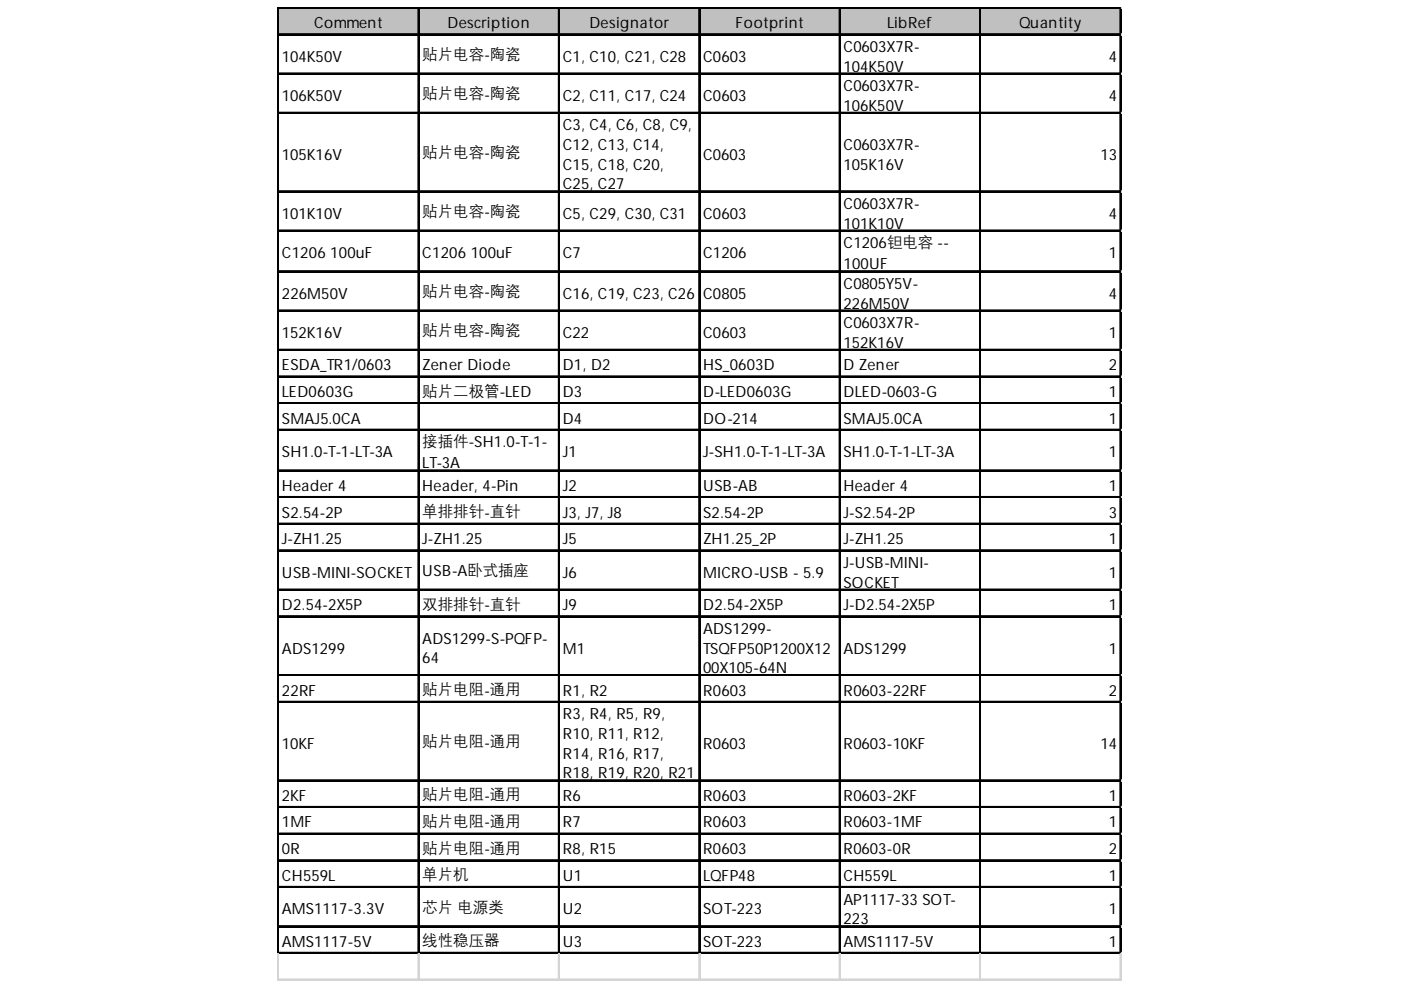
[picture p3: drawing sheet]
<svg xmlns="http://www.w3.org/2000/svg" width="297mm" height="210mm" viewBox="0 0 297 210" stroke-linecap="round" stroke-linejoin="round" font-family="sans-serif">
<defs><g id="words">
<g font-size="3.3">
<text x="66.6" y="5.9">Comment</text>
<text x="94.9" y="5.9">Description</text>
<text x="125" y="5.9">Designator</text>
<text x="155.9" y="5.9">Footprint</text>
<text x="188.1" y="5.9">LibRef</text>
<text x="216" y="5.9">Quantity</text>
<text x="178.8" y="11">C0603X7R-</text>
<text x="59.8" y="13.1">104K50V</text>
<text x="89.5" y="12.5">贴片电容-陶瓷</text>
<text x="119.3" y="13.1">C1, C10, C21, C28</text>
<text x="149.1" y="13.1">C0603</text>
<text x="178.8" y="15.2">104K50V</text>
<text x="235.1" y="13.1">4</text>
<text x="59.8" y="21.4">106K50V</text>
<text x="89.5" y="20.8">贴片电容-陶瓷</text>
<text x="119.3" y="21.4">C2, C11, C17, C24</text>
<text x="149.1" y="21.4">C0603</text>
<text x="178.8" y="19.3">C0603X7R-</text>
<text x="178.8" y="23.5">106K50V</text>
<text x="235.1" y="21.4">4</text>
<text x="119.3" y="27.7">C3, C4, C6, C8, C9,</text>
<text x="59.8" y="33.9">105K16V</text>
<text x="89.5" y="33.3">贴片电容-陶瓷</text>
<text x="119.3" y="31.8">C12, C13, C14,</text>
<text x="119.3" y="36">C15, C18, C20,</text>
<text x="149.1" y="33.9">C0603</text>
<text x="178.8" y="31.8">C0603X7R-</text>
<text x="178.8" y="36">105K16V</text>
<text x="233.3" y="33.9">13</text>
<text x="119.3" y="40.1">C25, C27</text>
<text x="59.8" y="46.4">101K10V</text>
<text x="89.5" y="45.8">贴片电容-陶瓷</text>
<text x="119.3" y="46.4">C5, C29, C30, C31</text>
<text x="149.1" y="46.4">C0603</text>
<text x="178.8" y="44.3">C0603X7R-</text>
<text x="235.1" y="46.4">4</text>
<text x="178.8" y="48.5">101K10V</text>
<text x="178.8" y="52.6">C1206钽电容 --</text>
<text x="59.8" y="54.7">C1206 100uF</text>
<text x="89.5" y="54.7">C1206 100uF</text>
<text x="119.3" y="54.7">C7</text>
<text x="149.1" y="54.7">C1206</text>
<text x="178.8" y="57.1">100UF</text>
<text x="235.1" y="54.7">1</text>
<text x="59.8" y="63.3">226M50V</text>
<text x="89.5" y="62.8">贴片电容-陶瓷</text>
<text x="119.3" y="63.3">C16, C19, C23, C26</text>
<text x="149.1" y="63.3">C0805</text>
<text x="178.8" y="61.3">C0805Y5V-</text>
<text x="178.8" y="65.4">226M50V</text>
<text x="235.1" y="63.3">4</text>
<text x="59.8" y="71.7">152K16V</text>
<text x="89.5" y="71.1">贴片电容-陶瓷</text>
<text x="119.3" y="71.7">C22</text>
<text x="149.1" y="71.7">C0603</text>
<text x="178.8" y="69.6">C0603X7R-</text>
<text x="235.1" y="71.7">1</text>
<text x="178.8" y="73.7">152K16V</text>
<text x="59.8" y="78.5">ESDA_TR1/0603</text>
<text x="89.5" y="78.5">Zener Diode</text>
<text x="89.5" y="83.9">贴片二极管-LED</text>
<text x="119.3" y="78.5">D1, D2</text>
<text x="149.1" y="78.5">HS_0603D</text>
<text x="178.8" y="78.5">D Zener</text>
<text x="235.1" y="78.5">2</text>
<text x="59.8" y="84.2">LED0603G</text>
<text x="59.8" y="89.8">SMAJ5.0CA</text>
<text x="119.3" y="84.2">D3</text>
<text x="119.3" y="89.8">D4</text>
<text x="149.1" y="84.2">D-LED0603G</text>
<text x="149.1" y="89.8">DO-214</text>
<text x="178.8" y="84.2">DLED-0603-G</text>
<text x="178.8" y="89.8">SMAJ5.0CA</text>
<text x="235.1" y="84.2">1</text>
<text x="235.1" y="89.8">1</text>
<text x="89.5" y="94.6">接插件-SH1.0-T-1-</text>
<text x="59.8" y="96.9">SH1.0-T-1-LT-3A</text>
<text x="89.5" y="99.3">LT-3A</text>
<text x="119.3" y="96.9">J1</text>
<text x="149.1" y="96.9">J-SH1.0-T-1-LT-3A</text>
<text x="178.8" y="96.9">SH1.0-T-1-LT-3A</text>
<text x="235.1" y="96.9">1</text>
<text x="59.8" y="104.1">Header 4</text>
<text x="89.5" y="104.1">Header, 4-Pin</text>
<text x="119.3" y="104.1">J2</text>
<text x="149.1" y="104.1">USB-AB</text>
<text x="178.8" y="104.1">Header 4</text>
<text x="235.1" y="104.1">1</text>
<text x="59.8" y="109.7">S2.54-2P</text>
<text x="89.5" y="109.4">单排排针-直针</text>
<text x="119.3" y="109.7">J3, J7, J8</text>
<text x="149.1" y="109.7">S2.54-2P</text>
<text x="178.8" y="109.7">J-S2.54-2P</text>
<text x="235.1" y="109.7">3</text>
<text x="59.8" y="115.4">J-ZH1.25</text>
<text x="89.5" y="115.4">J-ZH1.25</text>
<text x="119.3" y="115.4">J5</text>
<text x="149.1" y="115.4">ZH1.25_2P</text>
<text x="178.8" y="115.4">J-ZH1.25</text>
<text x="235.1" y="115.4">1</text>
<text x="59.8" y="122.5">USB-MINI-SOCKET</text>
<text x="89.5" y="122.2">USB-A卧式插座</text>
<text x="119.3" y="122.5">J6</text>
<text x="149.1" y="122.5">MICRO-USB - 5.9</text>
<text x="178.8" y="120.4">J-USB-MINI-</text>
<text x="178.8" y="124.6">SOCKET</text>
<text x="235.1" y="122.5">1</text>
<text x="59.8" y="129.3">D2.54-2X5P</text>
<text x="89.5" y="129.1">双排排针-直针</text>
<text x="119.3" y="129.3">J9</text>
<text x="149.1" y="129.3">D2.54-2X5P</text>
<text x="178.8" y="129.3">J-D2.54-2X5P</text>
<text x="235.1" y="129.3">1</text>
<text x="89.5" y="136.5">ADS1299-S-PQFP-</text>
<text x="149.1" y="134.4">ADS1299-</text>
<text x="59.8" y="138.6">ADS1299</text>
<text x="89.5" y="140.6">64</text>
<text x="119.3" y="138.6">M1</text>
<text x="149.1" y="138.6">TSQFP50P1200X12</text>
<text x="149.1" y="142.7">00X105-64N</text>
<text x="178.8" y="138.6">ADS1299</text>
<text x="235.1" y="138.6">1</text>
<text x="59.8" y="147.5">22RF</text>
<text x="89.5" y="147.2">贴片电阻-通用</text>
<text x="119.3" y="147.5">R1, R2</text>
<text x="149.1" y="147.5">R0603</text>
<text x="178.8" y="147.5">R0603-22RF</text>
<text x="235.1" y="147.5">2</text>
<text x="119.3" y="152.5">R3, R4, R5, R9,</text>
<text x="59.8" y="158.8">10KF</text>
<text x="89.5" y="158.2">贴片电阻-通用</text>
<text x="119.3" y="156.7">R10, R11, R12,</text>
<text x="119.3" y="160.9">R14, R16, R17,</text>
<text x="149.1" y="158.8">R0603</text>
<text x="178.8" y="158.8">R0603-10KF</text>
<text x="233.3" y="158.8">14</text>
<text x="119.3" y="165">R18, R19, R20, R21</text>
<text x="59.8" y="169.8">2KF</text>
<text x="89.5" y="169.5">贴片电阻-通用</text>
<text x="119.3" y="169.8">R6</text>
<text x="149.1" y="169.8">R0603</text>
<text x="178.8" y="169.8">R0603-2KF</text>
<text x="235.1" y="169.8">1</text>
<text x="59.8" y="175.4">1MF</text>
<text x="89.5" y="175.2">贴片电阻-通用</text>
<text x="119.3" y="175.4">R7</text>
<text x="149.1" y="175.4">R0603</text>
<text x="178.8" y="175.4">R0603-1MF</text>
<text x="235.1" y="175.4">1</text>
<text x="59.8" y="181.1">0R</text>
<text x="89.5" y="180.8">贴片电阻-通用</text>
<text x="119.3" y="181.1">R8, R15</text>
<text x="149.1" y="181.1">R0603</text>
<text x="178.8" y="181.1">R0603-0R</text>
<text x="235.1" y="181.1">2</text>
<text x="59.8" y="186.7">CH559L</text>
<text x="89.5" y="186.5">单片机</text>
<text x="119.3" y="186.7">U1</text>
<text x="149.1" y="186.7">LQFP48</text>
<text x="178.8" y="186.7">CH559L</text>
<text x="178.8" y="191.8">AP1117-33 SOT-</text>
<text x="235.1" y="186.7">1</text>
<text x="59.8" y="193.9">AMS1117-3.3V</text>
<text x="89.5" y="193.3">芯片 电源类</text>
<text x="119.3" y="193.9">U2</text>
<text x="149.1" y="193.9">SOT-223</text>
<text x="178.8" y="196">223</text>
<text x="235.1" y="193.9">1</text>
<text x="59.8" y="200.7">AMS1117-5V</text>
<text x="89.5" y="200.4">线性稳压器</text>
<text x="119.3" y="200.7">U3</text>
<text x="149.1" y="200.7">SOT-223</text>
<text x="178.8" y="200.7">AMS1117-5V</text>
<text x="235.1" y="200.7">1</text>
</g>
</g></defs>
<path d="M59.1 1.8h178.7v5.7h-178.7z" fill="#c0c0c0"/>
<g fill="none" stroke="#000" stroke-width=".3">
<path d="M58.9 1.5v200.7M59 1.5v200.7M59.2 1.5h178.6M59.2 1.7h178.6M59.2 7.2h178.6M59.2 7.3h178.6M59.2 15.5h178.6M59.2 15.7h178.6M88.6 1.8v200.4M88.8 1.8v200.4M118.4 1.8v200.4M118.6 1.8v200.4"/>
<path d="M148.2 1.8v200.4M148.3 1.8v200.4M177.9 1.8v200.4M178.1 1.8v200.4M207.7 1.8v200.4M207.9 1.8v200.4M237.5 1.8v200.4M237.6 1.8v200.4M59.2 23.8h178.6M59.2 24h178.6M59.2 40.5h178.6M59.2 40.6h178.6"/>
<path d="M59.2 48.8h178.6M59.2 49h178.6M59.2 57.4h178.6M59.2 57.6h178.6M59.2 65.8h178.6M59.2 65.9h178.6M59.2 74.1h178.6M59.2 74.2h178.6M59.2 79.7h178.6M59.2 79.9h178.6M59.2 85.4h178.6M59.2 85.5h178.6"/>
<path d="M59.2 91h178.6M59.2 91.2h178.6M59.2 99.7h178.6M59.2 99.8h178.6M59.2 105.3h178.6M59.2 105.5h178.6M59.2 111h178.6M59.2 111.1h178.6M59.2 116.6h178.6M59.2 116.8h178.6M59.2 124.9h178.6M59.2 125.1h178.6"/>
<path d="M59.2 130.6h178.6M59.2 130.7h178.6M59.2 143.1h178.6M59.2 143.2h178.6M59.2 148.7h178.6M59.2 148.9h178.6M59.2 165.4h178.6M59.2 165.5h178.6M59.2 171h178.6M59.2 171.2h178.6M59.2 176.7h178.6M59.2 176.8h178.6"/>
<path d="M59.2 182.3h178.6M59.2 182.5h178.6M59.2 188h178.6M59.2 188.1h178.6M59.2 196.3h178.6M59.2 196.4h178.6M59.2 201.9h178.6M59.2 202.1h178.6"/>
</g>
<g fill="none" stroke="#d4d4d4" stroke-width=".3">
<path d="M237.8 1.5h.1M58.9 202.2v5.7M59 202.2v5.7M88.6 202.2v5.7M88.8 202.2v5.7M118.4 202.2v5.7M118.6 202.2v5.7M148.2 202.2v5.7M148.3 202.2v5.7M177.9 202.2v5.7M178.1 202.2v5.7M207.7 202.2v5.7"/>
<path d="M207.9 202.2v5.7M237.5 202.2v5.7M237.6 202.2v5.7"/>
</g>
<path d="M237.8 1.5v.3z" fill="#d4d4d4"/>
<path d="M237.8 7.2h.1" fill="none" stroke="#d4d4d4" stroke-width=".3"/>
<path d="M237.8 7.2v.3z" fill="#d4d4d4"/>
<path d="M237.8 15.5h.1" fill="none" stroke="#d4d4d4" stroke-width=".3"/>
<path d="M237.8 15.5v.3z" fill="#d4d4d4"/>
<path d="M237.8 23.8h.1" fill="none" stroke="#d4d4d4" stroke-width=".3"/>
<path d="M237.8 23.8v.3z" fill="#d4d4d4"/>
<path d="M237.8 40.5h.1" fill="none" stroke="#d4d4d4" stroke-width=".3"/>
<path d="M237.8 40.5v.3z" fill="#d4d4d4"/>
<path d="M237.8 48.8h.1" fill="none" stroke="#d4d4d4" stroke-width=".3"/>
<path d="M237.8 48.8v.3z" fill="#d4d4d4"/>
<path d="M237.8 57.4h.1" fill="none" stroke="#d4d4d4" stroke-width=".3"/>
<path d="M237.8 57.4v.3z" fill="#d4d4d4"/>
<path d="M237.8 65.8h.1" fill="none" stroke="#d4d4d4" stroke-width=".3"/>
<path d="M237.8 65.8v.3z" fill="#d4d4d4"/>
<path d="M237.8 74.1h.1" fill="none" stroke="#d4d4d4" stroke-width=".3"/>
<path d="M237.8 74.1v.3z" fill="#d4d4d4"/>
<path d="M237.8 79.7h.1" fill="none" stroke="#d4d4d4" stroke-width=".3"/>
<path d="M237.8 79.7v.3z" fill="#d4d4d4"/>
<path d="M237.8 85.4h.1" fill="none" stroke="#d4d4d4" stroke-width=".3"/>
<path d="M237.8 85.4v.3z" fill="#d4d4d4"/>
<path d="M237.8 91h.1" fill="none" stroke="#d4d4d4" stroke-width=".3"/>
<path d="M237.8 91v.3z" fill="#d4d4d4"/>
<path d="M237.8 99.7h.1" fill="none" stroke="#d4d4d4" stroke-width=".3"/>
<path d="M237.8 99.7v.3z" fill="#d4d4d4"/>
<path d="M237.8 105.3h.1" fill="none" stroke="#d4d4d4" stroke-width=".3"/>
<path d="M237.8 105.3v.3z" fill="#d4d4d4"/>
<path d="M237.8 111h.1" fill="none" stroke="#d4d4d4" stroke-width=".3"/>
<path d="M237.8 111v.3z" fill="#d4d4d4"/>
<path d="M237.8 116.6h.1" fill="none" stroke="#d4d4d4" stroke-width=".3"/>
<path d="M237.8 116.6v.3z" fill="#d4d4d4"/>
<path d="M237.8 124.9h.1" fill="none" stroke="#d4d4d4" stroke-width=".3"/>
<path d="M237.8 124.9v.3z" fill="#d4d4d4"/>
<path d="M237.8 130.6h.1" fill="none" stroke="#d4d4d4" stroke-width=".3"/>
<path d="M237.8 130.6v.3z" fill="#d4d4d4"/>
<path d="M237.8 143.1h.1" fill="none" stroke="#d4d4d4" stroke-width=".3"/>
<path d="M237.8 143.1v.3z" fill="#d4d4d4"/>
<path d="M237.8 148.7h.1" fill="none" stroke="#d4d4d4" stroke-width=".3"/>
<path d="M237.8 148.7v.3z" fill="#d4d4d4"/>
<path d="M237.8 165.4h.1" fill="none" stroke="#d4d4d4" stroke-width=".3"/>
<path d="M237.8 165.4v.3z" fill="#d4d4d4"/>
<path d="M237.8 171h.1" fill="none" stroke="#d4d4d4" stroke-width=".3"/>
<path d="M237.8 171v.3z" fill="#d4d4d4"/>
<path d="M237.8 176.7h.1" fill="none" stroke="#d4d4d4" stroke-width=".3"/>
<path d="M237.8 176.7v.3z" fill="#d4d4d4"/>
<path d="M237.8 182.3h.1" fill="none" stroke="#d4d4d4" stroke-width=".3"/>
<path d="M237.8 182.3v.3z" fill="#d4d4d4"/>
<path d="M237.8 188h.1" fill="none" stroke="#d4d4d4" stroke-width=".3"/>
<path d="M237.8 188v.3z" fill="#d4d4d4"/>
<path d="M237.8 196.3h.1" fill="none" stroke="#d4d4d4" stroke-width=".3"/>
<path d="M237.8 196.3v.3z" fill="#d4d4d4"/>
<path d="M237.8 201.9h.1" fill="none" stroke="#d4d4d4" stroke-width=".3"/>
<path d="M237.8 201.9v.3z" fill="#d4d4d4"/>
<path d="M58.9 207.6h178.9M58.9 207.7h178.9" fill="none" stroke="#d4d4d4" stroke-width=".3"/>
<use href="#words"/>
</svg>
